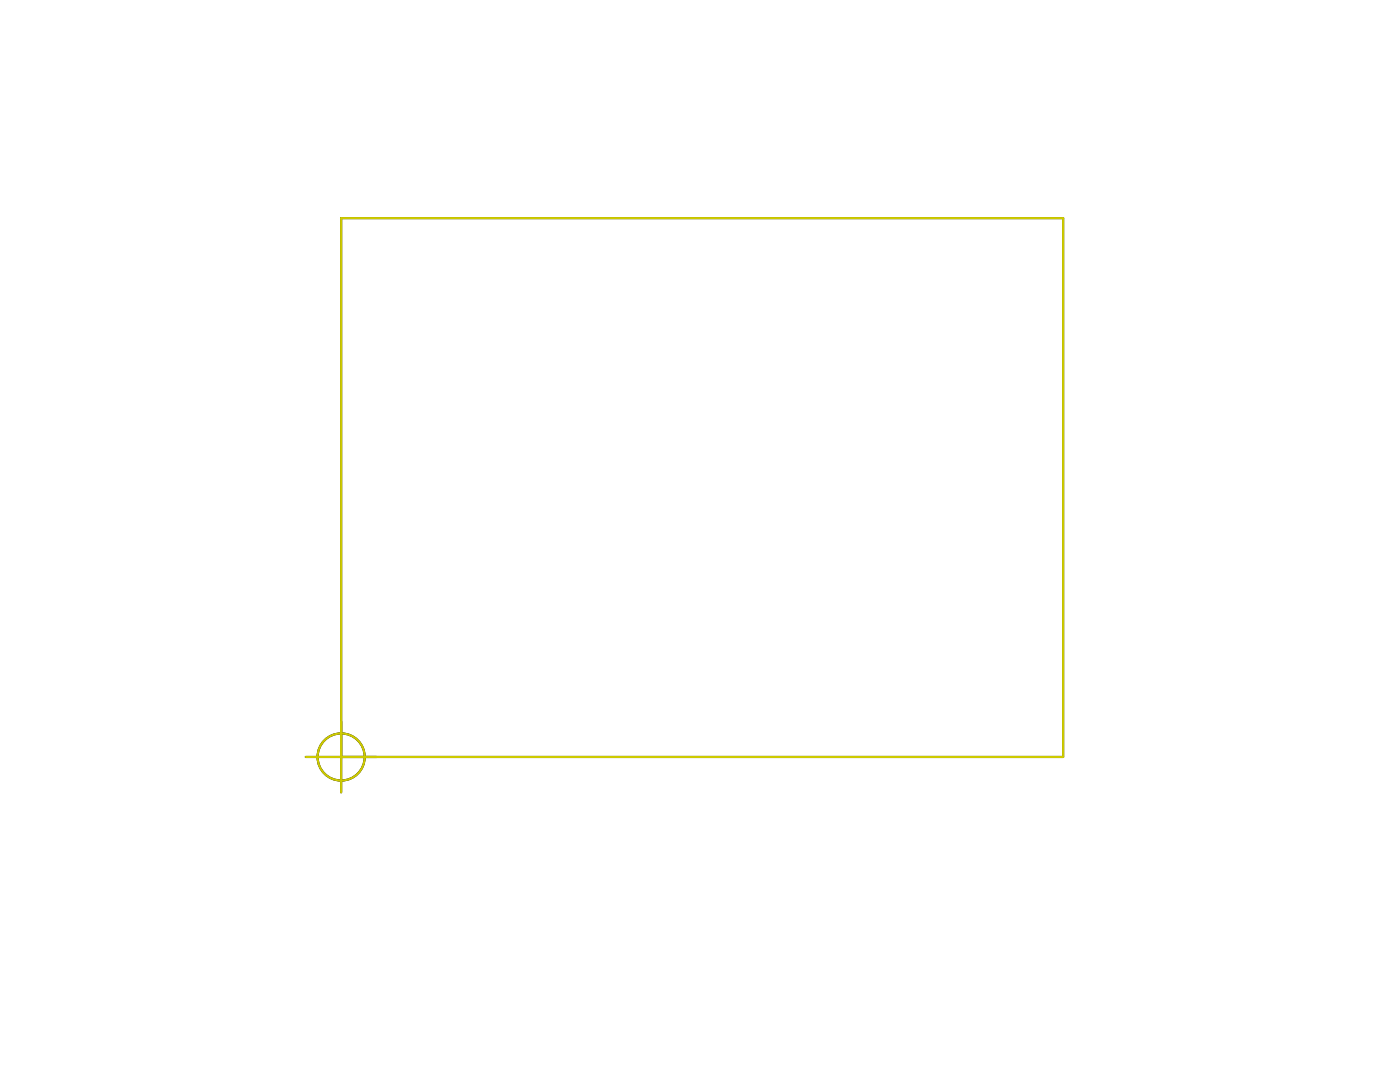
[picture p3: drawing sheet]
<svg xmlns="http://www.w3.org/2000/svg" width="279mm" height="216mm" viewBox="0 0 279 216" stroke-linecap="round" stroke-linejoin="round" font-family="sans-serif">
<g fill="none" stroke="#000" stroke-width=".42">
<path d="M61 151h151.2v-107.5h-144.1v114.6"/>
<circle cx="68.1" cy="151" r="4.7"/>
</g>
<g fill="none" stroke="#cdca00" stroke-width=".42">
<path d="M61 151h151.2v-107.5h-144.1v114.6"/>
<circle cx="68.1" cy="151" r="4.7"/>
</g>
</svg>
